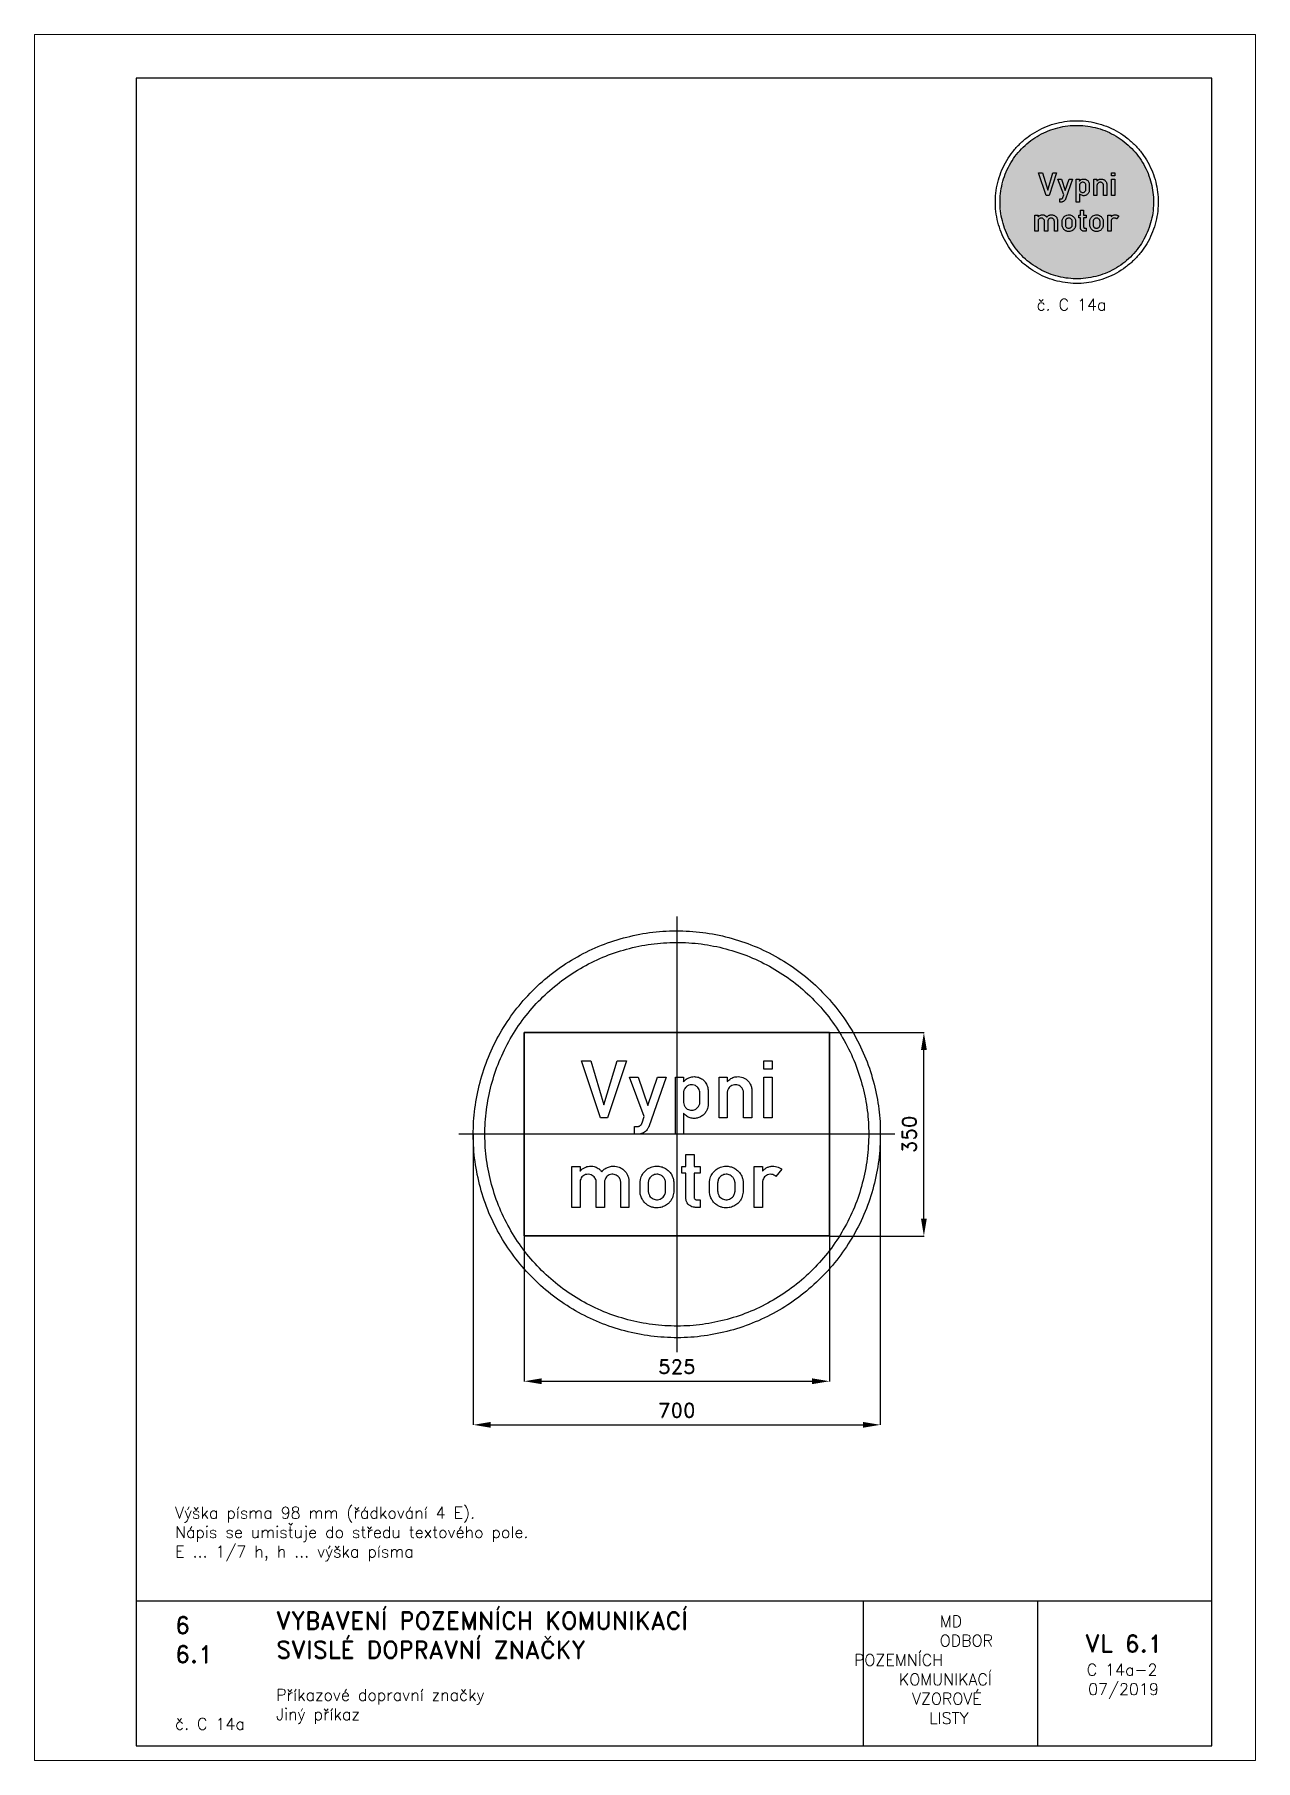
# Paper-space layout 'C 14a-2' of a CAD drawing. Header units: millimetres. Extents: x 0 to 210, y 0 to 297.
# The model-space entities are those that its viewports show. They can reach past a viewport. Long polylines and large blocks are cut down to what shows.
import ezdxf

# ---------------------------------------------------------------- set-up
doc = ezdxf.new("R2010")
doc.units = ezdxf.units.MM
doc.header["$LTSCALE"] = 5
doc.linetypes.add('ČERCHOVANÁX2', pattern=[2, 1, -0.5, 0, -0.5])
doc.linetypes.add('ČÁRKOVANÁX2', pattern=[1.5, 1, -0.5])
for name, color, linetype in [('Kóty', 2, 'Continuous'), ('Rozpiska', 7, 'Continuous'), ('Značka', 7, 'Continuous')]:
    doc.layers.add(name, color=color, linetype=linetype)
doc.layers.add('Rámeček', color=6, linetype='Continuous', plot=False)
doc.styles.get("Standard").update_dxf_attribs({"font": 'romand.shx', "height": 25})
doc.dimstyles.get("Standard").update_dxf_attribs({"dimtxt": 25, "dimasz": 30, "dimexe": 0.18, "dimexo": 0.0625, "dimgap": 12.5, "dimtad": 1, "dimdec": 0, "dimzin": 0, "dimdsep": 46, "dimtxsty": 'Standard', "dimcen": 0.09, "dimadec": 0, "dimazin": 0, "dimtfac": 1, "dimtdec": 0, "dimtofl": 0, "dimtmove": 0, "dimatfit": 3, "dimfxl": 1, "dimtolj": 1, "dimtzin": 0, "dimarcsym": 0})

psp = doc.layouts.new('C 14a-2')

# ---------------------------------------------------------------- texts
at = {"layer": 'Rozpiska', "color": 7, "attachment_point": 1}
for s, width, gutter_width, heights, insert, char_height in [('\\pi7.08671;{\\C6;č. C 14a}', 27.9829, 100, [2.67], (165.28, 251.51), 2), ('\\A1;Výška písma 98 mm (řádkování 4 E).\\PNápis se umisťuje do středu textového pole.{\\H2x; }\\PE ... 1/7 h, h ... výška písma{\\H1.69048x; }', 176.8871, 0, [16.71], (24.17, 43.62), 2), ('6', 149.0422, 100, [0], (24.17, 24.77), 3), ('{\\C6;VYBAVENÍ POZEMNÍCH KOMUNIKACÍ\\P}SVISLÉ DOPRAVNÍ ZNAČKY{\\H1.34524x; }', 149.0422, 100, [0], (41.56, 25.56), 3), ('\\pi14.7414;{\\C6;MD\\P\\pi2.36044;}ODBOR POZEMNÍCH{\\H1.57143x; }\\P\\pi7.69378;KOMUNIKACÍ{\\H1.5x; }\\P\\pi9.97949;{\\C6;VZOROVÉ\\H1.47619x; \\H0.67742x;\\P\\pi12.93187;LISTY\\H1.26984x; }', 33.1018, 100, [0], (140.95, 24.95), 2), ('\\pi1.03113;{\\H1.5x;\\C6;VL 6.1\\P\\pi1.31681;\\H0.66667x;C 14a-2\\H1.66666x; \\H0.6x;\\P\\pi1.5549;07/2019\\H1.80159x; }', 16.0623, 100, [0], (179.66, 21.61), 2), ('6.1', 149.0422, 100, [0], (24.17, 19.78), 3), ('{\\C6;Příkazové dopravní značky\\P}Jiný příkaz{\\H1.83333x; }', 149.0422, 100, [0], (41.56, 12.29), 2), ('{\\C6;č. C 14a}', 21.5722, 100, [2.67], (24.17, 7.3), 2)]:
    psp.add_mtext_dynamic_manual_height_columns(s, width=width, gutter_width=gutter_width, heights=heights, dxfattribs=dict(at, insert=insert, char_height=char_height))

msp = doc.modelspace()

# ---------------------------------------------------------------- blocks, each defined once
blk = doc.blocks.new('*D2')
at = {"layer": 'Defpoints', "color": 0, "transparency": 16777216}
for p in [(-350.1, 0), (350, -4.6), (350, -500)]:
    blk.add_point(p, dxfattribs=at)
at = {"layer": 'Kóty', "color": 0, "lineweight": -2, "transparency": 16777216}
for p, q in [((-350.1, -0.1), (-350.1, -500.2)), ((350, -4.6), (350, -500.2)), ((-320.1, -500), (320, -500))]:
    blk.add_line(p, q, dxfattribs=at)
at = {"layer": 'Kóty', "color": 0, "transparency": 16777216}
for points in [[(-320.1, -495), (-320.1, -505), (-350.1, -500)], [(320, -495), (320, -505), (350, -500)]]:
    blk.add_solid(points, dxfattribs=at)
at = {"layer": 'Kóty', "color": 0, "transparency": 16777216, "insert": (0, -475), "char_height": 25, "attachment_point": 5}
blk.add_mtext('\\A1;700', dxfattribs=at)
blk = doc.blocks.new('*D3')
at = {"layer": 'Defpoints', "color": 0, "transparency": 16777216}
for p in [(-262.5, -175), (262.5, -175), (262.5, -425)]:
    blk.add_point(p, dxfattribs=at)
at = {"layer": 'Kóty', "color": 0, "lineweight": -2, "transparency": 16777216}
for p, q in [((-262.5, -175.1), (-262.5, -425.2)), ((262.5, -175.1), (262.5, -425.2)), ((-232.5, -425), (232.5, -425))]:
    blk.add_line(p, q, dxfattribs=at)
at = {"layer": 'Kóty', "color": 0, "transparency": 16777216}
for points in [[(-232.5, -420), (-232.5, -430), (-262.5, -425)], [(232.5, -420), (232.5, -430), (262.5, -425)]]:
    blk.add_solid(points, dxfattribs=at)
at = {"layer": 'Kóty', "color": 0, "transparency": 16777216, "insert": (0, -400), "char_height": 25, "attachment_point": 5}
blk.add_mtext('\\A1;525', dxfattribs=at)
blk = doc.blocks.new('*D4')
at = {"layer": 'Defpoints', "color": 0, "transparency": 16777216}
for p in [(262.5, 174.995), (425, 174.995), (262.5, -175.0575)]:
    blk.add_point(p, dxfattribs=at)
at = {"layer": 'Kóty', "color": 0, "lineweight": -2, "transparency": 16777216}
for p, q in [((262.5625, 174.995), (425.18, 174.995)), ((425, -145.0575), (425, 144.995)), ((262.5625, -175.0575), (425.18, -175.0575))]:
    blk.add_line(p, q, dxfattribs=at)
at = {"layer": 'Kóty', "color": 0, "transparency": 16777216}
for points in [[(420, 144.995), (430, 144.995), (425, 174.995)], [(420, -145.0575), (430, -145.0575), (425, -175.0575)]]:
    blk.add_solid(points, dxfattribs=at)
at = {"layer": 'Kóty', "color": 0, "transparency": 16777216, "insert": (400, -0.03125), "char_height": 25, "attachment_point": 5, "rotation": 90}
blk.add_mtext('\\A1;350', dxfattribs=at)

# ---------------------------------------------------------------- dimensions: what is measured, and where the dimension line sits
at = {"layer": 'Kóty'}
dim = msp.add_linear_dim(base=(425, 175), p1=(262.5, -175.1), p2=(262.5, 175), angle=90, dimstyle='Standard', dxfattribs=at)
dim.commit()
dim.dimension.update_dxf_attribs({"geometry": '*D4', "text_midpoint": (400, 0)})
for base, p1, p2, picture, middle in [((350, -500), (-350.1, 0), (350, -4.6), '*D2', (0, -475)), ((262.5, -425), (-262.5, -175), (262.5, -175), '*D3', (0, -400))]:
    dim = msp.add_linear_dim(base=base, p1=p1, p2=p2, dimstyle='Standard', dxfattribs=at)
    dim.commit()
    dim.dimension.update_dxf_attribs({"geometry": picture, "text_midpoint": middle})

# ---------------------------------------------------------------- linework, layer by layer
at = {"layer": 'Značka', "color": 6, "linetype": 'ČERCHOVANÁX2', "lineweight": 25, "ltscale": 5}
for p, q in [((0, 375), (0, -375)), ((375, 0), (-375, 0))]:
    msp.add_line(p, q, dxfattribs=at)
at = {"layer": 'Značka', "color": 5}
for points in [[(350, 0), (350, -2.3), (350, -4.6, -0.032166), (346.5, -50.2, -0.035727), (336.9, -95, -0.036668), (321.8, -138.3, -0.034749), (300.8, -179, -0.034042), (275, -216.8, -0.034442), (244.2, -250.7, -0.034555), (209.5, -280.6, -0.034426), (171, -305.4, -0.034386), (129.7, -325.2, -0.034417), (86.2, -339.2, -0.034423), (41.2, -347.7, -0.034416), (-4.6, -350, -0.034417), (-50.2, -346.5, -0.034417), (-95, -336.9, -0.034422), (-138.2, -321.7, -0.034426), (-179, -300.8, -0.03442), (-216.8, -275, -0.034413), (-250.7, -244.2, -0.034403), (-280.6, -209.5, -0.034421), (-305.4, -171, -0.034408), (-325.2, -129.8, -0.034417), (-339.2, -86.2, -0.034422), (-347.7, -41.2, -0.034424), (-350, 4.6, -0.034419), (-346.5, 50.2, -0.034407), (-336.9, 95, -0.034408), (-321.7, 138.2, -0.034422), (-300.8, 179, -0.034412), (-275, 216.8, -0.034416), (-244.2, 250.7, -0.034411), (-209.5, 280.6, -0.03441), (-171, 305.4, -0.034413), (-129.8, 325.2, -0.034413), (-86.2, 339.2, -0.034418), (-41.2, 347.7, -0.034415), (4.6, 350, -0.034418), (50.2, 346.5, -0.034418), (95, 336.9, -0.034414), (138.2, 321.7, -0.034412), (179, 300.8, -0.034421), (216.8, 275, -0.034399), (250.7, 244.2, -0.034428), (280.6, 209.5, -0.034495), (305.4, 171, -0.034408), (325.2, 129.8, -0.034092), (339.2, 86.2, -0.032807), (347.5, 43.4, -0.034276), (350, 0)], [(330, 0), (330, -2.2), (330, -4.3, -0.032168), (326.7, -47.3, -0.035741), (317.6, -89.6, -0.03666), (303.4, -130.4, -0.034769), (283.6, -168.7, -0.034042), (259.3, -204.4, -0.034451), (230.3, -236.4, -0.034559), (197.5, -264.5, -0.034429), (161.2, -287.9, -0.034392), (122.3, -306.6, -0.034413), (81.2, -319.8, -0.034423), (38.8, -327.9, -0.034417), (-4.3, -330, -0.034415), (-47.4, -326.7, -0.034418), (-89.6, -317.6, -0.034421), (-130.3, -303.3, -0.034415), (-168.7, -283.6, -0.034423), (-204.4, -259.3, -0.034424), (-236.4, -230.3, -0.034421), (-264.5, -197.5, -0.034409), (-287.9, -161.2, -0.034412), (-306.6, -122.3, -0.034389), (-319.8, -81.2, -0.034393), (-327.9, -38.8, -0.034449), (-330, 4.3, -0.03444), (-326.7, 47.4, -0.03441), (-317.6, 89.6, -0.034427), (-303.3, 130.3, -0.034404), (-283.6, 168.7, -0.034412), (-259.3, 204.4, -0.034409), (-230.3, 236.4, -0.034409), (-197.5, 264.5, -0.034411), (-161.2, 287.9, -0.034421), (-122.3, 306.6, -0.034411), (-81.2, 319.8, -0.034423), (-38.8, 327.9, -0.034418), (4.3, 330, -0.034417), (47.4, 326.7, -0.034418), (89.6, 317.6, -0.034411), (130.3, 303.3, -0.03442), (168.7, 283.6, -0.034412), (204.4, 259.3, -0.034393), (236.4, 230.3, -0.034412), (264.5, 197.5, -0.03449), (287.9, 161.2, -0.034432), (306.6, 122.3, -0.034062), (319.8, 81.2, -0.032789), (327.7, 40.9, -0.034256), (330, 0)], [(-72.6, 13.2), (-67.8, 13.2), (-67.5, 13.2), (-67.3, 13.3, 0.046879), (-65.8, 13.5, 0.045998), (-64.4, 14.1, 0.056995), (-62.8, 15.1, 0.062841), (-61.5, 16.4, 0.045588), (-60.7, 17.6, 0.029978), (-60.1, 18.9, 0.004114), (-60, 19.2), (-59.8, 19.6), (-56, 30.8), (-81.4, 98.3), (-66.5, 98.3), (-49.8, 49.4), (-33.3, 98.3), (-18.5, 98.3), (-48.3, 12.9), (-48.5, 12.6), (-48.6, 12.3, -0.033803), (-49.6, 10.1, -0.03423), (-50.9, 8.1, -0.059325), (-53.8, 4.9, -0.061145), (-57.3, 2.6, -0.051575), (-60.9, 1.2, -0.039215), (-64.6, 0.4), (-65.1, 0.3), (-65.6, 0.2), (-72.6, 0.2), (-72.6, 13.2)], [(-2.5, 0.2), (-2.5, 98.2), (11.5, 98.2), (11.5, 90.5, -0.004094), (12.6, 91.7, -0.012254), (13.7, 92.7, -0.070978), (19.3, 96.6, -0.07595), (25.8, 98.7, -0.087181), (33.5, 98.9, -0.085942), (40.8, 96.5, -0.080678), (46.7, 92.3, -0.084125), (50.9, 86.5, -0.051001), (52.6, 82.4, -0.041488), (53.5, 78), (53.6, 77.4), (53.7, 76.9), (53.7, 50.5), (53.7, 49.9, -0.00685), (53.7, 49.3, -0.076214), (52.8, 44.1, -0.059238), (50.5, 39.3, -0.068114), (46.4, 34, -0.073729), (41, 30.1, -0.075631), (34.8, 27.8, -0.076001), (28.1, 27.4, -0.079725), (21.1, 28.9, -0.079484), (15, 32.6, -0.022964), (13.6, 33.8, -0.024612), (12.3, 35.1, -0.006336), (11.9, 35.6), (11.5, 36.1), (11.5, 0.2), (-2.5, 0.2)], [(72.9, 28.2), (72.9, 98.3), (86.8, 98.3), (86.8, 90.6, -0.00418), (88.2, 91.9, -0.012495), (89.5, 93.2, -0.040691), (92.8, 95.7, -0.050799), (96.5, 97.5, -0.044302), (99.8, 98.6, -0.036433), (103.3, 99.1, -0.051724), (108.6, 98.9, -0.059755), (113.7, 97.7, -0.060327), (118.3, 95.4, -0.057509), (122.2, 92.1, -0.051898), (125.2, 88.4, -0.051165), (127.3, 84.3, -0.036506), (128.3, 81.2, -0.040104), (128.8, 78.1, -0.006778), (128.9, 77.4), (128.9, 76.7), (128.9, 28.2), (114.9, 28.2), (114.9, 71.4), (114.9, 72, 0.011855), (114.9, 72.5, 0.073045), (114.4, 75.3, 0.052711), (113.1, 78, 0.052274), (111.3, 80.6, 0.060048), (109, 82.7, 0.079396), (105.4, 84.6, 0.076883), (101.3, 85.2, 0.082172), (96.9, 84.7, 0.086092), (92.9, 82.8, 0.070239), (90.2, 80.4, 0.063113), (88.3, 77.4, 0.045342), (87.4, 75.2, 0.0557), (86.9, 72.8, 0.008411), (86.9, 72.4), (86.9, 71.9), (86.9, 28.2), (72.9, 28.2)], [(11.5, 71.6), (11.5, 55.2), (11.5, 54.8, 0.005864), (11.5, 54.4, 0.083587), (12.5, 50, 0.086706), (15, 46.1, 0.08356), (18.1, 43.4, 0.082165), (21.9, 41.8, 0.113782), (28.3, 41.7, 0.120307), (34, 44.3, 0.064958), (36.4, 46.5, 0.054071), (38.1, 49.1, 0.044646), (39.1, 51.3, 0.063843), (39.5, 53.7, 0.011077), (39.6, 54.1), (39.6, 54.6), (39.6, 71.7), (39.6, 72.3, 0.010113), (39.5, 72.9, 0.090548), (38.4, 77, 0.083752), (35.9, 80.6, 0.093517), (31.9, 83.7, 0.093522), (27.2, 85, 0.084869), (22.7, 84.9, 0.083748), (18.6, 83.3, 0.083339), (15, 80.5, 0.08573), (12.6, 76.7, 0.040582), (11.9, 74.8, 0.040523), (11.6, 72.9, 0.009847), (11.5, 72.2, 0.00328), (11.5, 71.6)], [(-180.6, -125.8), (-180.6, -55.7), (-166.5, -55.7), (-166.5, -63.5, -0.003192), (-165.8, -62.7, -0.009567), (-165, -61.8, -0.0538), (-161.2, -58.7, -0.054629), (-156.7, -56.5, -0.049773), (-152.5, -55.2, -0.049909), (-148.1, -54.8, -0.044596), (-144.2, -55.1, -0.045347), (-140.5, -56.1, -0.041532), (-137, -57.7, -0.034771), (-133.8, -59.7, -0.023454), (-132, -61.1, -0.033511), (-130.4, -62.7, -0.015001), (-129.7, -63.6, -0.004979), (-129, -64.5, -0.003807), (-128.2, -63.5, -0.011411), (-127.3, -62.6, -0.072056), (-122.1, -58.4, -0.066461), (-115.9, -55.9, -0.035519), (-112.4, -55.1, -0.035837), (-109, -54.8, -0.050519), (-104, -55.2, -0.049652), (-99.1, -56.6, -0.068284), (-93, -59.9, -0.073295), (-88, -64.8, -0.056851), (-85.1, -69.4, -0.048832), (-83.2, -74.5, -0.019163), (-82.8, -76.4, -0.025008), (-82.5, -78.3, -0.009364), (-82.4, -79.2, -0.003114), (-82.4, -80), (-82.4, -125.8), (-96.4, -125.8), (-96.4, -82.9), (-96.4, -82.3, 0.007572), (-96.4, -81.8, 0.050214), (-96.9, -79.2, 0.050892), (-97.8, -76.7, 0.067722), (-99.8, -73.7, 0.066947), (-102.5, -71.4, 0.073523), (-106, -69.6, 0.074318), (-109.8, -68.8, 0.080744), (-114.1, -69.3, 0.08067), (-118, -71, 0.070504), (-120.9, -73.3, 0.07539), (-122.9, -76.3, 0.050747), (-123.8, -78.9, 0.032977), (-124.4, -81.5), (-124.4, -81.9), (-124.5, -82.3), (-124.5, -125.8), (-138.5, -125.8), (-138.5, -82.6), (-138.5, -82, 0.009724), (-138.5, -81.4, 0.073755), (-139.4, -77.9, 0.069017), (-141.1, -74.7, 0.074723), (-143.9, -71.9, 0.073776), (-147.3, -69.9, 0.089058), (-152.1, -68.9, 0.093654), (-157, -69.5, 0.073311), (-160.3, -71.1, 0.071137), (-163.1, -73.5, 0.077006), (-165.3, -77, 0.077985), (-166.4, -81, 0.008047), (-166.5, -81.5), (-166.5, -82.1), (-166.5, -125.8), (-180.6, -125.8)], [(-63.2, -82.9), (-63.1, -82.7), (-63.1, -82.4, -0.009089), (-62.9, -80.1, -0.020093), (-62.5, -77.7, -0.048103), (-61.2, -73.2, -0.043503), (-59.1, -69, -0.05767), (-55.2, -63.8, -0.06015), (-50.2, -59.7, -0.082226), (-42.1, -56, -0.081682), (-33.1, -55, -0.073888), (-25.2, -56.3, -0.073157), (-18, -59.9, -0.065874), (-12.5, -64.6, -0.066342), (-8.5, -70.5, -0.054203), (-6.3, -76, -0.053674), (-5.3, -81.8), (-5.3, -82.4), (-5.3, -83), (-5.3, -98.5), (-5.3, -99.1), (-5.4, -99.6, -0.029467), (-6.2, -104.4, -0.044489), (-7.6, -109.1, -0.061001), (-10.5, -114.4, -0.055879), (-14.5, -118.9, -0.073946), (-21.5, -123.7, -0.075291), (-29.4, -126.2, -0.05346), (-35.1, -126.7, -0.055214), (-40.8, -126, -0.049321), (-45.7, -124.4, -0.04569), (-50.2, -121.8, -0.054782), (-55.1, -117.8, -0.056329), (-58.9, -112.7, -0.064931), (-62, -106.2, -0.072649), (-63.1, -99.3), (-63.1, -98.8), (-63.2, -98.3), (-63.2, -82.9)], [(40.2, -125.8), (31.3, -125.8), (30.7, -125.7, -0.007839), (30, -125.7, -0.063539), (25.9, -124.8, -0.071655), (22.3, -122.8, -0.079315), (19, -119.7, -0.071786), (16.7, -115.8, -0.036584), (16.1, -113.8, -0.046837), (15.7, -111.9, -0.009247), (15.7, -111.4), (15.7, -110.9), (15.7, -67.1), (8.6, -67.1), (8.6, -55.7), (15.7, -55.7), (15.7, -34.8), (29.6, -34.8), (29.6, -55.7), (40.3, -55.7), (40.3, -67.1), (29.6, -67.1), (29.6, -108), (29.7, -108.3), (29.7, -108.6, 0.048122), (30, -109.7, 0.071772), (30.5, -110.8, 0.102013), (31.7, -112, 0.119771), (33.2, -112.6, 0.019541), (33.5, -112.6), (33.7, -112.6), (40.2, -112.6), (40.2, -125.8)], [(56.2, -82.9), (56.2, -82.7), (56.3, -82.4, -0.009089), (56.5, -80.1, -0.020093), (56.9, -77.7, -0.048103), (58.2, -73.2, -0.043503), (60.3, -69, -0.05767), (64.2, -63.8, -0.06015), (69.2, -59.7, -0.082226), (77.3, -56, -0.081682), (86.3, -55, -0.073888), (94.2, -56.3, -0.073157), (101.4, -59.9, -0.065874), (106.8, -64.6, -0.066342), (110.9, -70.5, -0.054203), (113.1, -76, -0.053674), (114, -81.8), (114.1, -82.4), (114.1, -83), (114.1, -98.5), (114.1, -99.1), (114, -99.6, -0.029467), (113.2, -104.4, -0.044489), (111.7, -109.1, -0.061001), (108.9, -114.4, -0.055879), (104.8, -118.9, -0.073946), (97.9, -123.7, -0.075291), (89.9, -126.2, -0.05346), (84.2, -126.7, -0.055214), (78.6, -126, -0.049321), (73.7, -124.4, -0.04569), (69.2, -121.8, -0.054782), (64.3, -117.8, -0.056329), (60.4, -112.7, -0.064931), (57.4, -106.2, -0.072649), (56.2, -99.3), (56.2, -98.8), (56.2, -98.3), (56.2, -82.9)], [(133.3, -125.8), (133.3, -55.7), (147.4, -55.7), (147.4, -63.5, -0.005354), (148.6, -62.2, -0.01609), (149.8, -61, -0.059421), (153.8, -58, -0.056252), (158.5, -56, -0.061468), (163.9, -54.9, -0.062527), (169.5, -55.2, -0.056643), (174.4, -56.6, -0.054491), (179, -58.9, -0.008088), (179.8, -59.5), (180.6, -60.1), (170.6, -72.4, 0.005145), (169.7, -71.7, 0.015386), (168.7, -71.1, 0.073531), (164.9, -69.4, 0.081605), (160.7, -68.9, 0.089312), (156.2, -69.8, 0.08766), (152.4, -72.1, 0.074687), (149.8, -75, 0.069775), (148.1, -78.5, 0.028077), (147.7, -79.8, 0.034203), (147.5, -81.2, 0.01011), (147.4, -81.7), (147.4, -82.2), (147.4, -125.8), (133.3, -125.8)], [(-49.1, -83.3), (-49.1, -98), (-49.1, -98.4), (-49.1, -98.8, 0.04895), (-48.7, -101.4, 0.048736), (-47.8, -103.9, 0.07394), (-45.7, -107.4, 0.075989), (-42.5, -110.2, 0.072364), (-39, -111.9, 0.069474), (-35.2, -112.6, 0.074515), (-30.9, -112.2, 0.073735), (-26.9, -110.6, 0.072975), (-23.5, -108, 0.076363), (-21, -104.6, 0.051036), (-19.9, -102.1, 0.04894), (-19.4, -99.4, 0.00531), (-19.3, -99), (-19.3, -98.6), (-19.3, -83), (-19.3, -82.6), (-19.4, -82.2, 0.04566), (-20, -79.4, 0.050975), (-21.1, -76.7, 0.081493), (-23.8, -73, 0.083328), (-27.6, -70.4, 0.067581), (-31, -69.2, 0.064269), (-34.6, -68.9, 0.068125), (-38.5, -69.5, 0.068991), (-42.1, -71.1, 0.070495), (-45.2, -73.6, 0.073287), (-47.4, -76.9, 0.052039), (-48.5, -79.6, 0.044965), (-49.1, -82.5, 0.004794), (-49.1, -82.9), (-49.1, -83.3)], [(70.2, -83.3), (70.2, -98), (70.3, -98.4), (70.3, -98.8, 0.04895), (70.6, -101.4, 0.048736), (71.5, -103.9, 0.07394), (73.7, -107.4, 0.075989), (76.8, -110.2, 0.072364), (80.4, -111.9, 0.069474), (84.2, -112.6, 0.074515), (88.5, -112.2, 0.073735), (92.5, -110.6, 0.072975), (95.9, -108, 0.076363), (98.3, -104.6, 0.051036), (99.4, -102.1, 0.04894), (100, -99.4, 0.00531), (100, -99), (100.1, -98.6), (100.1, -83), (100, -82.6), (100, -82.2, 0.04566), (99.4, -79.4, 0.050975), (98.3, -76.7, 0.081493), (95.5, -73, 0.083328), (91.8, -70.4, 0.067581), (88.4, -69.2, 0.064269), (84.7, -68.9, 0.068125), (80.9, -69.5, 0.068991), (77.3, -71.1, 0.070495), (74.2, -73.6, 0.073287), (71.9, -76.9, 0.052039), (70.9, -79.6, 0.044965), (70.3, -82.5, 0.004794), (70.3, -82.9), (70.2, -83.3)]]:
    msp.add_lwpolyline(points, format="xyb", dxfattribs=at)
at = {"layer": 'Značka', "color": 6, "linetype": 'ČÁRKOVANÁX2', "ltscale": 2.5}
for points in [[(-262.5, -175), (262.5, -175), (262.5, 175), (-262.5, 175), (-262.5, -175)], [(-262.5, -175), (-262.5, 175), (262.5, 175), (262.5, -175), (-262.5, -175)]]:
    msp.add_lwpolyline(points, dxfattribs=at)
at = {"layer": 'Značka', "color": 5}
for points in [[(-131.4, 28.2), (-163.9, 126.2), (-148, 126.2), (-125.3, 50.9), (-102.5, 126.2), (-86.7, 126.2), (-119.1, 28.2), (-131.4, 28.2)], [(149.8, 112.2), (149.8, 126.2), (163.9, 126.2), (163.9, 112.2), (149.8, 112.2)], [(149.8, 28.2), (149.8, 98.1), (163.9, 98.1), (163.9, 28.2), (149.8, 28.2)]]:
    msp.add_lwpolyline(points, dxfattribs=at)

msp.set_redraw_order([(e.dxf.handle, doc.entitydb.next_handle()) for e in msp.query("TEXT MTEXT ATTDEF DIMENSION ARC_DIMENSION")])  # texts and dimensions are drawn at this point

# ---------------------------------------------------------------- hatches: boundary and pattern name
at = {"layer": 'Značka'}
h = psp.add_hatch(color=170, dxfattribs=at)
h.dxf.hatch_style = 1
edge = h.paths.add_edge_path()
edge.add_arc((179.31, 268.17), 13.16, 359.6212, 359.9975, ccw=False)
edge.add_arc((178.76, 268.17), 13.7, 359.26, 359.6212, ccw=False)
edge.add_arc((179.04, 268.16), 13.43, 351.9484, 359.318, ccw=False)
edge.add_arc((180.34, 267.97), 12.11, 343.78, 351.9637, ccw=False)
edge.add_arc((180.58, 267.63), 11.79, 336.6375, 345.0369, ccw=False)
edge.add_arc((179.98, 267.89), 12.44, 328.6829, 336.6446, ccw=False)
edge.add_arc((179.66, 267.85), 12.7, 321.7696, 329.5678, ccw=False)
edge.add_arc((179.78, 267.76), 12.54, 313.8833, 321.7763, ccw=False)
edge.add_arc((179.69, 267.61), 12.51, 306.7386, 314.6561, ccw=False)
edge.add_arc((179.66, 267.65), 12.56, 298.8599, 306.7468, ccw=False)
edge.add_arc((179.5, 267.58), 12.57, 291.7478, 299.6261, ccw=False)
edge.add_arc((179.51, 267.57), 12.56, 283.8703, 291.7552, ccw=False)
edge.add_arc((179.34, 267.53), 12.56, 276.7458, 284.6319, ccw=False)
edge.add_arc((179.34, 267.53), 12.56, 268.8689, 276.7535, ccw=False)
edge.add_arc((179.18, 267.53), 12.56, 261.7462, 269.6306, ccw=False)
edge.add_arc((179.17, 267.53), 12.56, 253.8692, 261.7539, ccw=False)
edge.add_arc((179.01, 267.58), 12.56, 246.7462, 254.6308, ccw=False)
edge.add_arc((179.01, 267.58), 12.56, 238.8693, 246.7538, ccw=False)
edge.add_arc((178.87, 267.66), 12.56, 231.7462, 239.6308, ccw=False)
edge.add_arc((178.87, 267.66), 12.56, 223.8692, 231.7538, ccw=False)
edge.add_arc((178.75, 267.78), 12.56, 216.7462, 224.6308, ccw=False)
edge.add_arc((178.75, 267.78), 12.56, 208.8692, 216.7538, ccw=False)
edge.add_arc((178.67, 267.93), 12.56, 201.7462, 209.6308, ccw=False)
edge.add_arc((178.67, 267.93), 12.56, 193.8692, 201.7538, ccw=False)
edge.add_arc((178.63, 268.09), 12.56, 186.7462, 194.6308, ccw=False)
edge.add_arc((178.63, 268.09), 12.56, 178.8692, 186.7538, ccw=False)
edge.add_arc((178.63, 268.26), 12.56, 171.7462, 179.6308, ccw=False)
edge.add_arc((178.63, 268.26), 12.56, 163.8692, 171.7538, ccw=False)
edge.add_arc((178.67, 268.42), 12.56, 156.7462, 164.6308, ccw=False)
edge.add_arc((178.67, 268.43), 12.56, 148.8692, 156.7538, ccw=False)
edge.add_arc((178.76, 268.57), 12.56, 141.7462, 149.6308, ccw=False)
edge.add_arc((178.76, 268.57), 12.56, 133.8692, 141.7538, ccw=False)
edge.add_arc((178.88, 268.69), 12.56, 126.7462, 134.6308, ccw=False)
edge.add_arc((178.88, 268.69), 12.56, 118.8693, 126.7538, ccw=False)
edge.add_arc((179.03, 268.77), 12.56, 111.7462, 119.6308, ccw=False)
edge.add_arc((179.03, 268.77), 12.56, 103.8692, 111.7539, ccw=False)
edge.add_arc((179.19, 268.81), 12.56, 96.7461, 104.6307, ccw=False)
edge.add_arc((179.19, 268.81), 12.56, 88.8693, 96.7538, ccw=False)
edge.add_arc((179.36, 268.81), 12.56, 81.7462, 89.6309, ccw=False)
edge.add_arc((179.36, 268.81), 12.56, 73.8691, 81.7539, ccw=False)
edge.add_arc((179.52, 268.76), 12.56, 66.7461, 74.6306, ccw=False)
edge.add_arc((179.52, 268.76), 12.56, 58.8693, 66.7539, ccw=False)
edge.add_arc((179.67, 268.68), 12.56, 51.7458, 59.6307, ccw=False)
edge.add_arc((179.66, 268.67), 12.56, 43.871, 51.7532, ccw=False)
edge.add_arc((179.78, 268.55), 12.56, 36.7493, 44.6333, ccw=False)
edge.add_arc((179.81, 268.57), 12.53, 28.8572, 36.758, ccw=False)
edge.add_arc((179.87, 268.42), 12.55, 21.7294, 29.6144, ccw=False)
edge.add_arc((179.74, 268.36), 12.69, 13.9279, 21.7345, ccw=False)
edge.add_arc((179.93, 268.23), 12.54, 7.1978, 14.7104, ccw=False)
edge.add_arc((180.5, 268.3), 11.97, -0.6385, 7.2114, ccw=False)
h = psp.add_hatch(color=255, dxfattribs=at)
h.dxf.hatch_style = 1
edge = h.paths.add_edge_path()
edge.add_line((184.6, 263.14), (184.6, 265.94))
edge.add_line((184.6, 265.94), (185.16, 265.94))
edge.add_line((185.16, 265.94), (185.16, 265.63))
edge.add_arc((187.57, 263.49), 3.22, 137.1756, 138.4025, ccw=False)
edge.add_arc((185.99, 264.95), 1.07, 133.4885, 137.1758, ccw=False)
edge.add_arc((185.84, 265.11), 0.848, 119.5629, 133.1653, ccw=False)
edge.add_arc((185.87, 265.06), 0.903, 106.7498, 119.6283, ccw=False)
edge.add_arc((185.89, 265.07), 0.909, 94.2825, 108.3523, ccw=False)
edge.add_arc((185.89, 265.08), 0.892, 80.0025, 94.3139, ccw=False)
edge.add_arc((185.91, 265.06), 0.91, 68.4557, 81.4235, ccw=False)
edge.add_arc((185.9, 265.03), 0.942, 56.044, 68.5201, ccw=False)
edge.add_arc((185.75, 264.77), 1.24, 55.2731, 57.1268, ccw=False)
edge.add_line((186.46, 265.79), (186.49, 265.77))
edge.add_line((186.49, 265.77), (186.09, 265.27))
edge.add_arc((184.73, 263.47), 2.26, 52.8696, 54.0486)
edge.add_arc((185.61, 264.69), 0.758, 54.0512, 57.5771)
edge.add_arc((185.71, 264.84), 0.577, 57.767, 74.5888)
edge.add_arc((185.72, 264.89), 0.523, 74.4361, 93.0973)
edge.add_arc((185.7, 264.91), 0.509, 90.871, 111.2856)
edge.add_arc((185.7, 264.9), 0.518, 111.1112, 131.1502)
edge.add_arc((185.7, 264.88), 0.526, 129.2082, 146.2935)
edge.add_arc((185.72, 264.86), 0.56, 146.2062, 162.1716)
edge.add_arc((185.66, 264.86), 0.5, 160.5624, 166.9954)
edge.add_arc((185.57, 264.88), 0.408, 166.9942, 174.8299)
edge.add_arc((185.66, 264.87), 0.501, 174.6013, 176.9183)
edge.add_line((185.16, 264.9), (185.16, 264.88))
edge.add_line((185.16, 264.88), (185.16, 263.14))
edge.add_line((185.16, 263.14), (184.6, 263.14))
edge = h.paths.add_edge_path()
edge.add_line((181.52, 264.85), (181.52, 264.86))
edge.add_line((181.52, 264.86), (181.52, 264.87))
edge.add_arc((184.11, 264.66), 2.6, 173.3044, 175.3874, ccw=False)
edge.add_arc((182.69, 264.83), 1.18, 168.7015, 173.306, ccw=False)
edge.add_arc((182.5, 264.88), 0.98, 158.2498, 169.2658, ccw=False)
edge.add_arc((182.61, 264.84), 1.09, 148.3127, 158.2766, ccw=False)
edge.add_arc((182.65, 264.84), 1.12, 136.4563, 149.6587, ccw=False)
edge.add_arc((182.62, 264.87), 1.08, 122.71, 136.4788, ccw=False)
edge.add_arc((182.65, 264.87), 1.1, 105.3397, 124.1422, ccw=False)
edge.add_arc((182.66, 264.86), 1.11, 86.8205, 105.4993, ccw=False)
edge.add_arc((182.7, 264.88), 1.09, 71.9441, 88.8472, ccw=False)
edge.add_arc((182.69, 264.87), 1.1, 55.2731, 72.0098, ccw=False)
edge.add_arc((182.72, 264.85), 1.1, 41.7527, 56.8282, ccw=False)
edge.add_arc((182.73, 264.86), 1.09, 26.6249, 41.8071, ccw=False)
edge.add_arc((182.74, 264.84), 1.09, 15.5614, 27.9716, ccw=False)
edge.add_arc((182.73, 264.83), 1.1, 3.3248, 15.6143, ccw=False)
edge.add_line((183.83, 264.9), (183.83, 264.87))
edge.add_line((183.83, 264.87), (183.83, 264.85))
edge.add_line((183.83, 264.85), (183.83, 264.23))
edge.add_line((183.83, 264.23), (183.83, 264.21))
edge.add_line((183.83, 264.21), (183.83, 264.18))
edge.add_arc((182.18, 264.36), 1.66, 347.3041, 354.0556, ccw=False)
edge.add_arc((182.73, 264.23), 1.1, 337.1376, 347.3271, ccw=False)
edge.add_arc((182.82, 264.17), 0.988, 324.5333, 338.4965, ccw=False)
edge.add_arc((182.74, 264.23), 1.09, 311.7832, 324.5765, ccw=False)
edge.add_arc((182.68, 264.25), 1.14, 296.3137, 313.2299, ccw=False)
edge.add_arc((182.69, 264.23), 1.12, 279.1928, 296.4158, ccw=False)
edge.add_arc((182.66, 264.17), 1.07, 268.8867, 281.1271, ccw=False)
edge.add_arc((182.66, 264.13), 1.03, 256.2703, 268.9115, ccw=False)
edge.add_arc((182.64, 264.16), 1.05, 245.9316, 257.2261, ccw=False)
edge.add_arc((182.68, 264.23), 1.14, 235.4922, 245.9564, ccw=False)
edge.add_arc((182.67, 264.26), 1.16, 223.9514, 236.4939, ccw=False)
edge.add_arc((182.65, 264.24), 1.13, 211.0587, 223.9548, ccw=False)
edge.add_arc((182.62, 264.25), 1.11, 197.5808, 212.441, ccw=False)
edge.add_arc((182.5, 264.22), 0.98, 181.1049, 197.7257, ccw=False)
edge.add_line((181.52, 264.2), (181.52, 264.22))
edge.add_line((181.52, 264.22), (181.52, 264.24))
edge.add_line((181.52, 264.24), (181.52, 264.85))
edge = h.paths.add_edge_path(flags=16)
edge.add_line((182.08, 264.84), (182.08, 264.25))
edge.add_line((182.08, 264.25), (182.08, 264.23))
edge.add_line((182.08, 264.23), (182.08, 264.22))
edge.add_arc((182.62, 264.24), 0.547, 182.645, 193.8545)
edge.add_arc((182.63, 264.25), 0.553, 193.8325, 204.9932)
edge.add_arc((182.64, 264.24), 0.562, 203.4154, 220.3304)
edge.add_arc((182.63, 264.23), 0.547, 220.2176, 237.5995)
edge.add_arc((182.65, 264.21), 0.544, 235.6094, 252.1652)
edge.add_arc((182.66, 264.23), 0.566, 252.1006, 267.9974)
edge.add_arc((182.67, 264.25), 0.58, 266.4781, 283.5241)
edge.add_arc((182.67, 264.25), 0.587, 283.4527, 300.3211)
edge.add_arc((182.69, 264.26), 0.583, 298.6279, 315.3229)
edge.add_arc((182.71, 264.24), 0.555, 315.2218, 332.6889)
edge.add_arc((182.72, 264.25), 0.545, 331.105, 342.7915)
edge.add_arc((182.7, 264.25), 0.565, 342.7565, 353.9638)
edge.add_arc((182.52, 264.28), 0.754, 353.1298, 354.3466)
edge.add_line((183.27, 264.21), (183.27, 264.23))
edge.add_line((183.27, 264.23), (183.27, 264.85))
edge.add_line((183.27, 264.85), (183.27, 264.87))
edge.add_line((183.27, 264.87), (183.27, 264.88))
edge.add_arc((182.64, 264.81), 0.634, 6.6398, 17.0972)
edge.add_arc((182.7, 264.83), 0.571, 17.0823, 28.7547)
edge.add_arc((182.69, 264.84), 0.566, 27.1738, 45.8095)
edge.add_arc((182.7, 264.85), 0.554, 45.6224, 64.6758)
edge.add_arc((182.69, 264.88), 0.54, 62.4637, 77.9286)
edge.add_arc((182.68, 264.85), 0.567, 77.8955, 92.6047)
edge.add_arc((182.67, 264.83), 0.581, 91.2537, 106.8428)
edge.add_arc((182.67, 264.84), 0.574, 106.7868, 122.5734)
edge.add_arc((182.65, 264.84), 0.569, 121.0351, 137.1647)
edge.add_arc((182.63, 264.85), 0.545, 137.0646, 153.8308)
edge.add_arc((182.64, 264.83), 0.559, 152.3879, 164.3037)
edge.add_arc((182.72, 264.81), 0.645, 164.2697, 174.5679)
edge.add_arc((182.98, 264.77), 0.91, 173.7076, 174.8062)
edge.add_line((182.08, 264.85), (182.08, 264.84))
edge = h.paths.add_edge_path()
edge.add_line((180.87, 263.14), (180.52, 263.14))
edge.add_line((180.52, 263.14), (180.49, 263.14))
edge.add_arc((180.55, 264.01), 0.875, 264.6599, 266.4565, ccw=False)
edge.add_arc((180.53, 263.79), 0.652, 250.0636, 264.6061, ccw=False)
edge.add_arc((180.5, 263.73), 0.58, 233.782, 250.176, ccw=False)
edge.add_arc((180.48, 263.73), 0.575, 217.7339, 235.8736, ccw=False)
edge.add_arc((180.53, 263.77), 0.636, 201.4271, 217.8511, ccw=False)
edge.add_arc((180.45, 263.76), 0.557, 195.0526, 203.4334, ccw=False)
edge.add_arc((180.33, 263.73), 0.431, 184.3316, 195.0581, ccw=False)
edge.add_arc((180.41, 263.74), 0.519, 182.6913, 184.8104, ccw=False)
edge.add_line((179.9, 263.71), (179.89, 263.73))
edge.add_line((179.89, 263.73), (179.89, 265.48))
edge.add_line((179.89, 265.48), (179.61, 265.48))
edge.add_line((179.61, 265.48), (179.61, 265.94))
edge.add_line((179.61, 265.94), (179.89, 265.94))
edge.add_line((179.89, 265.94), (179.89, 266.78))
edge.add_line((179.89, 266.78), (180.45, 266.78))
edge.add_line((180.45, 266.78), (180.45, 265.94))
edge.add_line((180.45, 265.94), (180.88, 265.94))
edge.add_line((180.88, 265.94), (180.88, 265.48))
edge.add_line((180.88, 265.48), (180.45, 265.48))
edge.add_line((180.45, 265.48), (180.45, 263.85))
edge.add_line((180.45, 263.85), (180.45, 263.84))
edge.add_line((180.45, 263.84), (180.46, 263.83))
edge.add_arc((180.71, 263.86), 0.252, 187.4052, 198.4254)
edge.add_arc((180.63, 263.83), 0.171, 198.4577, 214.8786)
edge.add_arc((180.62, 263.82), 0.162, 212.9073, 236.2063)
edge.add_arc((180.61, 263.8), 0.136, 235.4897, 262.809)
edge.add_arc((180.62, 263.81), 0.15, 260.2567, 264.7347)
edge.add_line((180.61, 263.67), (180.62, 263.66))
edge.add_line((180.62, 263.66), (180.87, 263.66))
edge.add_line((180.87, 263.66), (180.87, 263.14))
edge = h.paths.add_edge_path()
edge.add_line((176.74, 264.85), (176.74, 264.86))
edge.add_line((176.74, 264.86), (176.74, 264.87))
edge.add_arc((179.33, 264.66), 2.6, 173.3044, 175.3874, ccw=False)
edge.add_arc((177.92, 264.83), 1.18, 168.7015, 173.306, ccw=False)
edge.add_arc((177.73, 264.88), 0.98, 158.2498, 169.2658, ccw=False)
edge.add_arc((177.83, 264.84), 1.09, 148.3127, 158.2766, ccw=False)
edge.add_arc((177.87, 264.84), 1.12, 136.4563, 149.6587, ccw=False)
edge.add_arc((177.84, 264.87), 1.08, 122.71, 136.4788, ccw=False)
edge.add_arc((177.88, 264.87), 1.1, 105.3397, 124.1422, ccw=False)
edge.add_arc((177.88, 264.86), 1.11, 86.8205, 105.4993, ccw=False)
edge.add_arc((177.92, 264.88), 1.09, 71.9441, 88.8472, ccw=False)
edge.add_arc((177.92, 264.87), 1.1, 55.2731, 72.0098, ccw=False)
edge.add_arc((177.95, 264.85), 1.1, 41.7527, 56.8282, ccw=False)
edge.add_arc((177.95, 264.86), 1.09, 26.6249, 41.8071, ccw=False)
edge.add_arc((177.96, 264.84), 1.09, 15.5614, 27.9716, ccw=False)
edge.add_arc((177.96, 264.83), 1.1, 3.3248, 15.6143, ccw=False)
edge.add_line((179.05, 264.9), (179.06, 264.87))
edge.add_line((179.06, 264.87), (179.06, 264.85))
edge.add_line((179.06, 264.85), (179.06, 264.23))
edge.add_line((179.06, 264.23), (179.05, 264.21))
edge.add_line((179.05, 264.21), (179.05, 264.18))
edge.add_arc((177.4, 264.36), 1.66, 347.3041, 354.0556, ccw=False)
edge.add_arc((177.95, 264.23), 1.1, 337.1376, 347.3271, ccw=False)
edge.add_arc((178.04, 264.17), 0.988, 324.5333, 338.4965, ccw=False)
edge.add_arc((177.96, 264.23), 1.09, 311.7832, 324.5765, ccw=False)
edge.add_arc((177.9, 264.25), 1.14, 296.3137, 313.2299, ccw=False)
edge.add_arc((177.91, 264.23), 1.12, 279.1928, 296.4158, ccw=False)
edge.add_arc((177.88, 264.17), 1.07, 268.8867, 281.1271, ccw=False)
edge.add_arc((177.88, 264.13), 1.03, 256.2703, 268.9115, ccw=False)
edge.add_arc((177.87, 264.16), 1.05, 245.9316, 257.2261, ccw=False)
edge.add_arc((177.9, 264.23), 1.14, 235.4922, 245.9564, ccw=False)
edge.add_arc((177.9, 264.26), 1.16, 223.9514, 236.4939, ccw=False)
edge.add_arc((177.88, 264.24), 1.13, 211.0587, 223.9548, ccw=False)
edge.add_arc((177.84, 264.25), 1.11, 197.5808, 212.441, ccw=False)
edge.add_arc((177.72, 264.22), 0.98, 181.1049, 197.7257, ccw=False)
edge.add_line((176.74, 264.2), (176.74, 264.22))
edge.add_line((176.74, 264.22), (176.74, 264.24))
edge.add_line((176.74, 264.24), (176.74, 264.85))
edge = h.paths.add_edge_path(flags=16)
edge.add_line((177.3, 264.84), (177.3, 264.25))
edge.add_line((177.3, 264.25), (177.3, 264.23))
edge.add_line((177.3, 264.23), (177.3, 264.22))
edge.add_arc((177.85, 264.24), 0.547, 182.645, 193.8545)
edge.add_arc((177.85, 264.25), 0.553, 193.8325, 204.9932)
edge.add_arc((177.87, 264.24), 0.562, 203.4154, 220.3304)
edge.add_arc((177.86, 264.23), 0.547, 220.2176, 237.5995)
edge.add_arc((177.87, 264.21), 0.544, 235.6094, 252.1652)
edge.add_arc((177.88, 264.23), 0.566, 252.1006, 267.9974)
edge.add_arc((177.9, 264.25), 0.58, 266.4781, 283.5241)
edge.add_arc((177.9, 264.25), 0.587, 283.4527, 300.3211)
edge.add_arc((177.91, 264.26), 0.583, 298.6279, 315.3229)
edge.add_arc((177.93, 264.24), 0.555, 315.2218, 332.6889)
edge.add_arc((177.95, 264.25), 0.545, 331.105, 342.7915)
edge.add_arc((177.93, 264.25), 0.565, 342.7565, 353.9638)
edge.add_arc((177.74, 264.28), 0.754, 353.1298, 354.3466)
edge.add_line((178.49, 264.21), (178.49, 264.23))
edge.add_line((178.49, 264.23), (178.49, 264.85))
edge.add_line((178.49, 264.85), (178.49, 264.87))
edge.add_line((178.49, 264.87), (178.49, 264.88))
edge.add_arc((177.86, 264.81), 0.634, 6.6398, 17.0972)
edge.add_arc((177.92, 264.83), 0.571, 17.0823, 28.7547)
edge.add_arc((177.92, 264.84), 0.566, 27.1738, 45.8095)
edge.add_arc((177.93, 264.85), 0.554, 45.6224, 64.6758)
edge.add_arc((177.91, 264.88), 0.54, 62.4637, 77.9286)
edge.add_arc((177.91, 264.85), 0.567, 77.8955, 92.6047)
edge.add_arc((177.89, 264.83), 0.581, 91.2537, 106.8428)
edge.add_arc((177.89, 264.84), 0.574, 106.7868, 122.5734)
edge.add_arc((177.88, 264.84), 0.569, 121.0351, 137.1647)
edge.add_arc((177.86, 264.85), 0.545, 137.0646, 153.8308)
edge.add_arc((177.86, 264.83), 0.559, 152.3879, 164.3037)
edge.add_arc((177.95, 264.81), 0.645, 164.2697, 174.5679)
edge.add_arc((178.21, 264.77), 0.91, 173.7076, 174.8062)
edge.add_line((177.3, 264.85), (177.3, 264.84))
edge = h.paths.add_edge_path()
edge.add_line((172.04, 263.14), (172.04, 265.94))
edge.add_line((172.04, 265.94), (172.61, 265.94))
edge.add_line((172.61, 265.94), (172.61, 265.63))
edge.add_arc((175.29, 263.25), 3.59, 137.714, 138.4456, ccw=False)
edge.add_arc((173.52, 264.86), 1.2, 135.521, 137.7135, ccw=False)
edge.add_arc((173.32, 265.05), 0.92, 123.0435, 135.3616, ccw=False)
edge.add_arc((173.32, 265.06), 0.91, 110.5953, 123.1028, ccw=False)
edge.add_arc((173.33, 265.09), 0.888, 100.8746, 112.2723, ccw=False)
edge.add_arc((173.33, 265.09), 0.884, 89.4582, 100.8872, ccw=False)
edge.add_arc((173.35, 265.1), 0.88, 80.3779, 90.5916, ccw=False)
edge.add_arc((173.35, 265.11), 0.864, 70.0179, 80.4034, ccw=False)
edge.add_arc((173.35, 265.06), 0.916, 61.3252, 70.8382, ccw=False)
edge.add_arc((173.26, 264.9), 1.1, 53.367, 61.3328, ccw=False)
edge.add_arc((173.36, 265), 0.956, 48.9953, 54.3694, ccw=False)
edge.add_arc((173.55, 265.22), 0.666, 41.3251, 49.0024, ccw=False)
edge.add_arc((173.47, 265.15), 0.772, 38.1649, 41.6026, ccw=False)
edge.add_arc((172.25, 264.19), 2.33, 37.0256, 38.1666, ccw=False)
edge.add_arc((176.7, 263.42), 3.38, 139.293, 140.1656, ccw=False)
edge.add_arc((175, 264.89), 1.13, 136.6772, 139.2923, ccw=False)
edge.add_arc((174.85, 265.02), 0.929, 119.8048, 136.2904, ccw=False)
edge.add_arc((174.89, 264.95), 1.01, 104.7606, 119.97, ccw=False)
edge.add_arc((174.92, 264.99), 0.99, 98.7571, 106.894, ccw=False)
edge.add_arc((174.92, 265), 0.975, 90.5364, 98.7461, ccw=False)
edge.add_arc((174.93, 264.98), 0.996, 79.5769, 91.1451, ccw=False)
edge.add_arc((174.92, 264.96), 1.02, 68.2292, 79.5993, ccw=False)
edge.add_arc((174.94, 264.95), 1.02, 53.8564, 69.4817, ccw=False)
edge.add_arc((174.99, 265), 0.95, 37.1953, 53.9633, ccw=False)
edge.add_arc((175, 264.97), 0.963, 25.8225, 38.8377, ccw=False)
edge.add_arc((174.86, 264.9), 1.12, 14.6763, 25.859, ccw=False)
edge.add_arc((174.97, 264.91), 1.01, 11.4615, 15.8527, ccw=False)
edge.add_arc((175.2, 264.96), 0.771, 5.7311, 11.4614, ccw=False)
edge.add_arc((175.05, 264.94), 0.923, 3.7036, 5.8495, ccw=False)
edge.add_arc((173.2, 264.82), 2.78, 2.9905, 3.7042, ccw=False)
edge.add_line((175.97, 264.97), (175.97, 263.14))
edge.add_line((175.97, 263.14), (175.41, 263.14))
edge.add_line((175.41, 263.14), (175.41, 264.85))
edge.add_line((175.41, 264.85), (175.41, 264.88))
edge.add_arc((174.72, 264.85), 0.695, 1.9349, 3.6702)
edge.add_arc((174.88, 264.86), 0.53, 3.7897, 15.2882)
edge.add_arc((174.88, 264.86), 0.525, 15.2513, 26.9048)
edge.add_arc((174.88, 264.88), 0.528, 25.3488, 40.8458)
edge.add_arc((174.87, 264.87), 0.535, 40.7868, 56.107)
edge.add_arc((174.85, 264.88), 0.539, 54.383, 71.2029)
edge.add_arc((174.86, 264.88), 0.533, 71.1224, 88.1235)
edge.add_arc((174.84, 264.88), 0.534, 86.4522, 104.9172)
edge.add_arc((174.84, 264.88), 0.536, 104.8139, 123.2621)
edge.add_arc((174.82, 264.88), 0.521, 121.3835, 137.5152)
edge.add_arc((174.79, 264.91), 0.483, 137.4073, 154.6528)
edge.add_arc((174.83, 264.88), 0.535, 153.5081, 165.1284)
edge.add_arc((175.11, 264.8), 0.823, 165.097, 172.652)
edge.add_line((174.29, 264.91), (174.29, 264.89))
edge.add_line((174.29, 264.89), (174.29, 264.88))
edge.add_line((174.29, 264.88), (174.29, 263.14))
edge.add_line((174.29, 263.14), (173.73, 263.14))
edge.add_line((173.73, 263.14), (173.73, 264.87))
edge.add_line((173.73, 264.87), (173.73, 264.89))
edge.add_arc((173.12, 264.87), 0.604, 2.1183, 4.3469)
edge.add_arc((173.24, 264.87), 0.49, 4.6794, 21.5523)
edge.add_arc((173.2, 264.86), 0.529, 21.4153, 37.2079)
edge.add_arc((173.19, 264.88), 0.531, 34.9711, 52.0646)
edge.add_arc((173.18, 264.87), 0.539, 52.0453, 68.9228)
edge.add_arc((173.16, 264.86), 0.559, 67.1733, 87.5302)
edge.add_arc((173.16, 264.89), 0.53, 87.2851, 108.6865)
edge.add_arc((173.13, 264.91), 0.502, 106.5351, 123.3068)
edge.add_arc((173.14, 264.89), 0.519, 123.2754, 139.5514)
edge.add_arc((173.15, 264.87), 0.545, 138.2345, 155.8482)
edge.add_arc((173.14, 264.87), 0.533, 155.6514, 173.488)
edge.add_arc((173.27, 264.84), 0.665, 171.8807, 173.7248)
edge.add_line((172.61, 264.91), (172.61, 264.89))
edge.add_line((172.61, 264.89), (172.61, 263.14))
edge.add_line((172.61, 263.14), (172.04, 263.14))
h.paths.add_polyline_path([(185.26, 272.66), (185.26, 273.22), (185.82, 273.22), (185.82, 272.66)])
h.paths.add_polyline_path([(185.26, 269.3), (185.26, 272.1), (185.82, 272.1), (185.82, 269.3)])
edge = h.paths.add_edge_path()
edge.add_line((182.18, 269.3), (182.18, 272.1))
edge.add_line((182.18, 272.1), (182.74, 272.1))
edge.add_line((182.74, 272.1), (182.74, 271.79))
edge.add_arc((185.92, 268.7), 4.43, 134.8095, 135.7676, ccw=False)
edge.add_arc((183.84, 270.79), 1.49, 131.9439, 134.8073, ccw=False)
edge.add_arc((183.53, 271.14), 1.02, 122.6186, 131.939, ccw=False)
edge.add_arc((183.42, 271.31), 0.814, 111.0341, 122.6664, ccw=False)
edge.add_arc((183.43, 271.34), 0.794, 101.9982, 112.1448, ccw=False)
edge.add_arc((183.46, 271.16), 0.97, 93.6577, 102.0038, ccw=False)
edge.add_arc((183.48, 271.12), 1.02, 82.7823, 94.6261, ccw=False)
edge.add_arc((183.5, 271.25), 0.88, 69.1422, 82.8209, ccw=False)
edge.add_arc((183.53, 271.27), 0.852, 56.7175, 70.5266, ccw=False)
edge.add_arc((183.51, 271.24), 0.896, 43.6076, 56.7733, ccw=False)
edge.add_arc((183.51, 271.21), 0.909, 33.0116, 44.895, ccw=False)
edge.add_arc((183.5, 271.21), 0.921, 21.3125, 33.0286, ccw=False)
edge.add_arc((183.54, 271.2), 0.883, 14.1141, 22.477, ccw=False)
edge.add_arc((183.62, 271.22), 0.801, 4.9439, 14.1301, ccw=False)
edge.add_arc((183.41, 271.19), 1.01, 4.0091, 5.5623, ccw=False)
edge.add_line((184.42, 271.26), (184.42, 271.24))
edge.add_line((184.42, 271.24), (184.42, 269.3))
edge.add_line((184.42, 269.3), (183.86, 269.3))
edge.add_line((183.86, 269.3), (183.86, 271.03))
edge.add_line((183.86, 271.03), (183.86, 271.05))
edge.add_arc((183.41, 271.06), 0.456, 359.006, 361.7228)
edge.add_arc((183.47, 271.05), 0.395, 2.3245, 19.0354)
edge.add_arc((183.32, 271), 0.556, 18.9389, 31.0083)
edge.add_arc((183.26, 270.99), 0.605, 29.1026, 41.072)
edge.add_arc((183.33, 271.05), 0.522, 41.0761, 54.8216)
edge.add_arc((183.32, 271.06), 0.52, 53.5421, 71.7002)
edge.add_arc((183.31, 271.04), 0.543, 71.5708, 89.1564)
edge.add_arc((183.29, 271.04), 0.542, 87.2606, 106.0507)
edge.add_arc((183.28, 271.06), 0.514, 105.9009, 125.5833)
edge.add_arc((183.27, 271.06), 0.514, 123.8147, 139.8859)
edge.add_arc((183.31, 271.02), 0.573, 139.8358, 154.281)
edge.add_arc((183.27, 271.02), 0.536, 152.7547, 163.1391)
edge.add_arc((183.18, 271.05), 0.432, 163.11, 175.8622)
edge.add_arc((183.27, 271.04), 0.523, 175.0664, 176.994)
edge.add_line((182.74, 271.06), (182.74, 271.05))
edge.add_line((182.74, 271.05), (182.74, 269.3))
edge.add_line((182.74, 269.3), (182.18, 269.3))
edge = h.paths.add_edge_path()
edge.add_line((179.17, 268.18), (179.17, 272.1))
edge.add_line((179.17, 272.1), (179.73, 272.1))
edge.add_line((179.73, 272.1), (179.73, 271.79))
edge.add_arc((182.46, 269.2), 3.76, 135.603, 136.5413, ccw=False)
edge.add_arc((180.67, 270.95), 1.26, 132.7932, 135.6015, ccw=False)
edge.add_arc((180.47, 271.17), 0.967, 116.3652, 132.605, ccw=False)
edge.add_arc((180.45, 271.22), 0.911, 99.1248, 116.4979, ccw=False)
edge.add_arc((180.48, 271.25), 0.888, 81.4107, 101.3407, ccw=False)
edge.add_arc((180.48, 271.23), 0.904, 61.8835, 81.5316, ccw=False)
edge.add_arc((180.51, 271.22), 0.9, 45.5165, 63.9665, ccw=False)
edge.add_arc((180.54, 271.25), 0.856, 26.4335, 45.6684, ccw=False)
edge.add_arc((180.52, 271.21), 0.885, 16.3415, 28.02, ccw=False)
edge.add_arc((180.33, 271.16), 1.08, 6.8651, 16.3679, ccw=False)
edge.add_line((181.41, 271.29), (181.41, 271.27))
edge.add_line((181.41, 271.27), (181.41, 271.24))
edge.add_line((181.41, 271.24), (181.41, 270.19))
edge.add_line((181.41, 270.19), (181.41, 270.17))
edge.add_arc((180.6, 270.15), 0.819, -0.7872, 0.7826, ccw=False)
edge.add_arc((180.72, 270.16), 0.696, 341.2987, 358.732, ccw=False)
edge.add_arc((180.52, 270.23), 0.909, 327.8391, 341.3996, ccw=False)
edge.add_arc((180.43, 270.23), 0.983, 314.4205, 330.0071, ccw=False)
edge.add_arc((180.49, 270.17), 0.902, 297.584, 314.4511, ccw=False)
edge.add_arc((180.47, 270.15), 0.887, 282.1227, 299.4231, ccw=False)
edge.add_arc((180.47, 270.15), 0.887, 264.8316, 282.2163, ccw=False)
edge.add_arc((180.45, 270.17), 0.903, 248.2081, 266.4412, ccw=False)
edge.add_arc((180.44, 270.16), 0.899, 230.2044, 248.3827, ccw=False)
edge.add_arc((180.37, 270.12), 0.822, 226.7399, 232.002, ccw=False)
edge.add_arc((180.33, 270.08), 0.764, 221.097, 226.7366, ccw=False)
edge.add_arc((180.5, 270.23), 0.989, 219.8024, 221.2546, ccw=False)
edge.add_line((179.74, 269.59), (179.73, 269.61))
edge.add_line((179.73, 269.61), (179.73, 268.18))
edge.add_line((179.73, 268.18), (179.17, 268.18))
edge = h.paths.add_edge_path(flags=16)
edge.add_line((179.73, 271.03), (179.73, 270.38))
edge.add_line((179.73, 270.38), (179.73, 270.36))
edge.add_arc((180.41, 270.38), 0.68, 181.9789, 183.3229)
edge.add_arc((180.27, 270.38), 0.546, 183.5764, 202.6887)
edge.add_arc((180.26, 270.37), 0.53, 202.4257, 222.2476)
edge.add_arc((180.25, 270.33), 0.498, 219.2625, 238.3687)
edge.add_arc((180.26, 270.34), 0.51, 238.3648, 257.1534)
edge.add_arc((180.29, 270.39), 0.568, 255.5686, 281.534)
edge.add_arc((180.3, 270.36), 0.532, 280.8431, 308.2835)
edge.add_arc((180.34, 270.34), 0.493, 305.5612, 320.4275)
edge.add_arc((180.26, 270.41), 0.594, 320.4512, 332.8313)
edge.add_arc((180.32, 270.39), 0.539, 331.482, 341.7072)
edge.add_arc((180.48, 270.34), 0.373, 341.6518, 356.2636)
edge.add_arc((180.42, 270.35), 0.429, 355.4221, 357.9607)
edge.add_line((180.85, 270.33), (180.85, 270.35))
edge.add_line((180.85, 270.35), (180.85, 271.04))
edge.add_line((180.85, 271.04), (180.85, 271.06))
edge.add_arc((180.27, 271.04), 0.581, 2.1034, 4.4211)
edge.add_arc((180.37, 271.04), 0.48, 4.8751, 25.5708)
edge.add_arc((180.33, 271.02), 0.528, 25.3481, 44.498)
edge.add_arc((180.3, 271.04), 0.537, 41.7687, 63.1391)
edge.add_arc((180.3, 271.04), 0.533, 62.9917, 84.3632)
edge.add_arc((180.28, 271.05), 0.53, 82.113, 101.517)
edge.add_arc((180.28, 271.04), 0.538, 101.4175, 120.5663)
edge.add_arc((180.27, 271.02), 0.545, 118.8291, 137.8849)
edge.add_arc((180.26, 271.04), 0.526, 137.7047, 157.3046)
edge.add_arc((180.22, 271.03), 0.497, 155.4817, 164.7774)
edge.add_arc((180.22, 271.03), 0.495, 164.7707, 174.0529)
edge.add_arc((180.38, 271.01), 0.655, 173.5817, 175.8384)
edge.add_arc((181.69, 270.92), 1.97, 175.8383, 176.5901)
edge = h.paths.add_edge_path()
edge.add_line((176.36, 268.7), (176.55, 268.7))
edge.add_line((176.55, 268.7), (176.57, 268.7))
edge.add_line((176.57, 268.7), (176.58, 268.7))
edge.add_arc((176.55, 269.02), 0.322, 275.4642, 286.2002)
edge.add_arc((176.54, 269.03), 0.33, 286.1834, 296.7181)
edge.add_arc((176.55, 269.03), 0.324, 295.1822, 308.2302)
edge.add_arc((176.57, 269), 0.292, 308.1616, 322.5449)
edge.add_arc((176.56, 269.02), 0.321, 321.2885, 331.7293)
edge.add_arc((176.41, 269.1), 0.488, 331.7077, 338.5761)
edge.add_arc((176.07, 269.25), 0.853, 337.8771, 338.82)
edge.add_line((176.87, 268.94), (176.87, 268.95))
edge.add_line((176.87, 268.95), (177.03, 269.4))
edge.add_line((177.03, 269.4), (176.01, 272.1))
edge.add_line((176.01, 272.1), (176.61, 272.1))
edge.add_line((176.61, 272.1), (177.27, 270.15))
edge.add_line((177.27, 270.15), (177.93, 272.1))
edge.add_line((177.93, 272.1), (178.53, 272.1))
edge.add_line((178.53, 272.1), (177.33, 268.68))
edge.add_line((177.33, 268.68), (177.33, 268.67))
edge.add_line((177.33, 268.67), (177.32, 268.66))
edge.add_arc((176.66, 268.92), 0.716, 330.811, 338.5552, ccw=False)
edge.add_arc((176.66, 268.92), 0.709, 322.9727, 330.8144, ccw=False)
edge.add_arc((176.65, 268.91), 0.714, 310.5241, 324.1044, ccw=False)
edge.add_arc((176.66, 268.89), 0.693, 296.6011, 310.5971, ccw=False)
edge.add_arc((176.62, 268.94), 0.75, 286.2872, 298.097, ccw=False)
edge.add_arc((176.56, 269.16), 0.983, 277.335, 286.3177, ccw=False)
edge.add_line((176.68, 268.18), (176.66, 268.18))
edge.add_line((176.66, 268.18), (176.64, 268.18))
edge.add_line((176.64, 268.18), (176.36, 268.18))
edge.add_line((176.36, 268.18), (176.36, 268.7))
h.paths.add_polyline_path([(174.01, 269.3), (172.71, 273.22), (173.35, 273.22), (174.26, 270.21), (175.17, 273.22), (175.8, 273.22), (174.5, 269.3)])

# ---------------------------------------------------------------- linework, layer by layer
at = {"layer": 'Rozpiska', "color": 7}
for p, q in [((17.5, 27.5), (202.5, 27.5)), ((142.5, 27.5), (142.5, 2.5)), ((172.5, 27.5), (172.5, 2.5))]:
    psp.add_line(p, q, dxfattribs=at)
psp.add_lwpolyline([(17.5, 2.5), (202.5, 2.5), (202.5, 289.5), (17.5, 289.5)], close=True, dxfattribs=at)
at = {"layer": 'Značka', "color": 7}
psp.add_lwpolyline([(193.27, 268.17, -0.001642), (193.27, 268.08, -0.001576), (193.27, 267.99, -0.032167), (193.13, 266.16, -0.035723), (192.74, 264.37, -0.036666), (192.14, 262.64, -0.034754), (191.3, 261.01, -0.034039), (190.27, 259.5, -0.034453), (189.04, 258.14, -0.034561), (187.65, 256.95, -0.034427), (186.11, 255.95, -0.034389), (184.46, 255.16, -0.034418), (182.71, 254.6, -0.034423), (180.91, 254.26, -0.034417), (179.08, 254.17, -0.034416), (177.26, 254.31, -0.034417), (175.47, 254.7, -0.034417), (173.74, 255.3, -0.034417), (172.11, 256.14, -0.034417), (170.6, 257.17, -0.034417), (169.24, 258.4, -0.034417), (168.04, 259.79, -0.034417), (167.05, 261.33, -0.034417), (166.26, 262.98, -0.034417), (165.7, 264.72, -0.034417), (165.36, 266.52, -0.034417), (165.27, 268.35, -0.034417), (165.41, 270.18, -0.034417), (165.79, 271.97, -0.034417), (166.4, 273.7, -0.034417), (167.24, 275.33, -0.034417), (168.27, 276.84, -0.034417), (169.5, 278.2, -0.034417), (170.89, 279.39, -0.034417), (172.43, 280.38, -0.034417), (174.08, 281.18, -0.034417), (175.82, 281.74, -0.034417), (177.62, 282.08, -0.034416), (179.45, 282.17, -0.034417), (181.28, 282.03, -0.034418), (183.07, 281.64, -0.034416), (184.8, 281.04, -0.034417), (186.43, 280.2, -0.034418), (187.94, 279.17, -0.034406), (189.3, 277.94, -0.034414), (190.49, 276.55, -0.034487), (191.48, 275.01, -0.034419), (192.28, 273.36, -0.034076), (192.84, 271.62, -0.032791), (193.17, 269.9, -0.034265), (193.27, 268.17)], format="xyb", dxfattribs=at)
at = {"layer": 'Značka', "color": 170}
psp.add_lwpolyline([(192.47, 268.17, -0.001642), (192.47, 268.08, -0.001576), (192.47, 268, -0.032167), (192.33, 266.28, -0.035723), (191.97, 264.59, -0.036666), (191.4, 262.96, -0.034754), (190.61, 261.42, -0.034039), (189.64, 259.99, -0.034453), (188.48, 258.71, -0.034561), (187.17, 257.59, -0.034427), (185.72, 256.65, -0.034389), (184.16, 255.9, -0.034418), (182.52, 255.38, -0.034423), (180.82, 255.06, -0.034417), (179.09, 254.97, -0.034416), (177.37, 255.1, -0.034417), (175.68, 255.47, -0.034417), (174.05, 256.04, -0.034417), (172.52, 256.83, -0.034417), (171.09, 257.8, -0.034417), (169.81, 258.96, -0.034417), (168.69, 260.27, -0.034417), (167.75, 261.72, -0.034417), (167, 263.28, -0.034417), (166.47, 264.92, -0.034417), (166.15, 266.62, -0.034417), (166.07, 268.34, -0.034417), (166.2, 270.06, -0.034417), (166.56, 271.75, -0.034417), (167.13, 273.38, -0.034417), (167.92, 274.92, -0.034417), (168.9, 276.35, -0.034417), (170.06, 277.62, -0.034417), (171.37, 278.75, -0.034417), (172.82, 279.69, -0.034417), (174.37, 280.44, -0.034417), (176.02, 280.96, -0.034417), (177.71, 281.28, -0.034416), (179.44, 281.37, -0.034417), (181.16, 281.24, -0.034418), (182.85, 280.87, -0.034416), (184.48, 280.3, -0.034417), (186.02, 279.51, -0.034418), (187.44, 278.54, -0.034406), (188.72, 277.38, -0.034414), (189.85, 276.07, -0.034487), (190.78, 274.62, -0.034419), (191.53, 273.06, -0.034076), (192.06, 271.42, -0.032791), (192.37, 269.81, -0.034265), (192.47, 268.17)], format="xyb", dxfattribs=at)
at = {"layer": 'Značka', "color": 255}
for points in [[(174.01, 269.3), (172.71, 273.22), (173.35, 273.22), (174.26, 270.21), (175.17, 273.22), (175.8, 273.22), (174.5, 269.3), (174.01, 269.3)], [(185.26, 272.66), (185.26, 273.22), (185.82, 273.22), (185.82, 272.66), (185.26, 272.66)], [(185.26, 269.3), (185.26, 272.1), (185.82, 272.1), (185.82, 269.3), (185.26, 269.3)]]:
    psp.add_lwpolyline(points, dxfattribs=at)
for points in [[(176.36, 268.7), (176.55, 268.7), (176.57, 268.7), (176.58, 268.7, 0.046879), (176.64, 268.71, 0.045998), (176.69, 268.73, 0.056995), (176.75, 268.77, 0.062841), (176.81, 268.82, 0.045588), (176.84, 268.87, 0.029978), (176.86, 268.93, 0.004114), (176.87, 268.94), (176.87, 268.95), (177.03, 269.4), (176.01, 272.1), (176.61, 272.1), (177.27, 270.15), (177.93, 272.1), (178.53, 272.1), (177.33, 268.68), (177.33, 268.67), (177.32, 268.66, -0.033803), (177.28, 268.57, -0.03423), (177.23, 268.49, -0.059325), (177.12, 268.37, -0.061145), (176.97, 268.27, -0.051575), (176.83, 268.22, -0.039215), (176.68, 268.18), (176.66, 268.18), (176.64, 268.18), (176.36, 268.18), (176.36, 268.7)], [(179.17, 268.18), (179.17, 272.1), (179.73, 272.1), (179.73, 271.79, -0.004094), (179.77, 271.84, -0.012254), (179.81, 271.88, -0.070978), (180.04, 272.03, -0.07595), (180.3, 272.12, -0.087181), (180.61, 272.12, -0.085942), (180.9, 272.03, -0.080678), (181.14, 271.86, -0.084125), (181.3, 271.63, -0.051001), (181.37, 271.46, -0.041488), (181.41, 271.29), (181.41, 271.27), (181.41, 271.24), (181.41, 270.19), (181.41, 270.17, -0.00685), (181.41, 270.14, -0.076214), (181.38, 269.93, -0.059238), (181.29, 269.74, -0.068114), (181.12, 269.53, -0.073729), (180.91, 269.37, -0.075631), (180.66, 269.28, -0.076001), (180.39, 269.26, -0.079725), (180.11, 269.33, -0.079484), (179.87, 269.47, -0.022964), (179.81, 269.52, -0.024612), (179.76, 269.57, -0.006336), (179.74, 269.59), (179.73, 269.61), (179.73, 268.18), (179.17, 268.18)], [(179.73, 271.03), (179.73, 270.38), (179.73, 270.36, 0.005864), (179.73, 270.34, 0.083587), (179.77, 270.17, 0.086706), (179.87, 270.01, 0.08356), (179.99, 269.91, 0.082165), (180.14, 269.84, 0.113782), (180.4, 269.84, 0.120307), (180.63, 269.94, 0.064958), (180.72, 270.03, 0.054071), (180.79, 270.13, 0.044646), (180.83, 270.22, 0.063843), (180.85, 270.32, 0.011077), (180.85, 270.33), (180.85, 270.35), (180.85, 271.04), (180.85, 271.06, 0.010113), (180.85, 271.08, 0.090548), (180.8, 271.25, 0.083752), (180.7, 271.39, 0.093517), (180.54, 271.52, 0.093522), (180.36, 271.57, 0.084869), (180.18, 271.57, 0.083748), (180.01, 271.5, 0.083339), (179.87, 271.39, 0.08573), (179.77, 271.24, 0.040582), (179.74, 271.16, 0.040523), (179.73, 271.08, 0.009847), (179.73, 271.06, 0.00328), (179.73, 271.03)], [(182.18, 269.3), (182.18, 272.1), (182.74, 272.1), (182.74, 271.79, -0.00418), (182.79, 271.85, -0.012495), (182.85, 271.9, -0.040691), (182.98, 272, -0.050799), (183.13, 272.07, -0.044302), (183.26, 272.11, -0.036433), (183.4, 272.13, -0.051724), (183.61, 272.13, -0.059755), (183.81, 272.08, -0.060327), (184, 271.99, -0.057509), (184.16, 271.85, -0.051898), (184.27, 271.71, -0.051165), (184.36, 271.54, -0.036506), (184.4, 271.42, -0.040104), (184.42, 271.29, -0.006778), (184.42, 271.26), (184.42, 271.24), (184.42, 269.3), (183.86, 269.3), (183.86, 271.03), (183.86, 271.05, 0.011855), (183.86, 271.07, 0.073045), (183.84, 271.18, 0.052711), (183.79, 271.29, 0.052274), (183.72, 271.39, 0.060048), (183.63, 271.48, 0.079396), (183.48, 271.55, 0.076883), (183.32, 271.58, 0.082172), (183.14, 271.56, 0.086092), (182.98, 271.48, 0.070239), (182.88, 271.39, 0.063113), (182.8, 271.27, 0.045342), (182.76, 271.18, 0.0557), (182.74, 271.08, 0.008411), (182.74, 271.06), (182.74, 271.05), (182.74, 269.3), (182.18, 269.3)], [(172.04, 263.14), (172.04, 265.94), (172.61, 265.94), (172.61, 265.63, -0.003192), (172.64, 265.66, -0.009567), (172.67, 265.7, -0.0538), (172.82, 265.82, -0.054629), (173, 265.91, -0.049773), (173.17, 265.96, -0.049909), (173.34, 265.98, -0.044596), (173.5, 265.96, -0.045347), (173.65, 265.92, -0.041532), (173.79, 265.86, -0.034771), (173.92, 265.78, -0.023454), (173.99, 265.72, -0.033511), (174.05, 265.66, -0.015001), (174.08, 265.63, -0.004979), (174.11, 265.59, -0.003807), (174.14, 265.63, -0.011411), (174.18, 265.67, -0.072056), (174.39, 265.83, -0.066461), (174.63, 265.93, -0.035519), (174.77, 265.96, -0.035837), (174.91, 265.98, -0.050519), (175.11, 265.96, -0.049652), (175.3, 265.9, -0.068284), (175.55, 265.77, -0.073295), (175.75, 265.58, -0.056851), (175.86, 265.39, -0.048832), (175.94, 265.19, -0.019163), (175.96, 265.11, -0.025008), (175.97, 265.04, -0.009364), (175.97, 265, -0.003114), (175.97, 264.97), (175.97, 263.14), (175.41, 263.14), (175.41, 264.85), (175.41, 264.88, 0.007572), (175.41, 264.9, 0.050214), (175.39, 265, 0.050892), (175.35, 265.1, 0.067722), (175.28, 265.22, 0.066947), (175.17, 265.32, 0.073523), (175.03, 265.39, 0.074318), (174.87, 265.42, 0.080744), (174.7, 265.4, 0.08067), (174.55, 265.33, 0.070504), (174.43, 265.24, 0.07539), (174.35, 265.12, 0.050747), (174.31, 265.01, 0.032977), (174.29, 264.91), (174.29, 264.89), (174.29, 264.88), (174.29, 263.14), (173.73, 263.14), (173.73, 264.87), (173.73, 264.89, 0.009724), (173.73, 264.91, 0.073755), (173.69, 265.05, 0.069017), (173.62, 265.18, 0.074723), (173.51, 265.29, 0.073776), (173.38, 265.37, 0.089058), (173.18, 265.42, 0.093654), (172.99, 265.39, 0.073311), (172.85, 265.33, 0.071137), (172.74, 265.23, 0.077006), (172.65, 265.09, 0.077985), (172.61, 264.93, 0.008047), (172.61, 264.91), (172.61, 264.89), (172.61, 263.14), (172.04, 263.14)], [(176.74, 264.85), (176.74, 264.86), (176.74, 264.87, -0.009089), (176.75, 264.97, -0.020093), (176.77, 265.06, -0.048103), (176.82, 265.24, -0.043503), (176.9, 265.41, -0.05767), (177.06, 265.62, -0.06015), (177.26, 265.78, -0.082226), (177.58, 265.93, -0.081682), (177.94, 265.97, -0.073888), (178.26, 265.92, -0.073157), (178.55, 265.77, -0.065874), (178.77, 265.59, -0.066342), (178.93, 265.35, -0.054203), (179.02, 265.13, -0.053674), (179.05, 264.9), (179.06, 264.87), (179.06, 264.85), (179.06, 264.23), (179.05, 264.21), (179.05, 264.18, -0.029467), (179.02, 263.99, -0.044489), (178.96, 263.81, -0.061001), (178.85, 263.6, -0.055879), (178.69, 263.41, -0.073946), (178.41, 263.22, -0.075291), (178.09, 263.12, -0.05346), (177.86, 263.1, -0.055214), (177.64, 263.13, -0.049321), (177.44, 263.2, -0.04569), (177.26, 263.3, -0.054782), (177.06, 263.46, -0.056329), (176.91, 263.66, -0.064931), (176.79, 263.92, -0.072649), (176.74, 264.2), (176.74, 264.22), (176.74, 264.24), (176.74, 264.85)], [(177.3, 264.84), (177.3, 264.25), (177.3, 264.23), (177.3, 264.22, 0.04895), (177.32, 264.11, 0.048736), (177.35, 264.01, 0.07394), (177.44, 263.87, 0.075989), (177.57, 263.76, 0.072364), (177.71, 263.69, 0.069474), (177.86, 263.67, 0.074515), (178.03, 263.68, 0.073735), (178.19, 263.75, 0.072975), (178.33, 263.85, 0.076363), (178.43, 263.98, 0.051036), (178.47, 264.09, 0.04894), (178.49, 264.19, 0.00531), (178.49, 264.21), (178.49, 264.23), (178.49, 264.85), (178.49, 264.87), (178.49, 264.88, 0.04566), (178.47, 265, 0.050975), (178.42, 265.1, 0.081493), (178.31, 265.25, 0.083328), (178.16, 265.35, 0.067581), (178.03, 265.4, 0.064269), (177.88, 265.42, 0.068125), (177.73, 265.39, 0.068991), (177.58, 265.32, 0.070495), (177.46, 265.22, 0.073287), (177.37, 265.09, 0.052039), (177.33, 264.99, 0.044965), (177.31, 264.87, 0.004794), (177.3, 264.85), (177.3, 264.84)], [(180.87, 263.14), (180.52, 263.14), (180.49, 263.14, -0.007839), (180.47, 263.14, -0.063539), (180.31, 263.18, -0.071655), (180.16, 263.26, -0.079315), (180.03, 263.38, -0.071786), (179.94, 263.54, -0.036584), (179.91, 263.62, -0.046837), (179.9, 263.7, -0.009247), (179.9, 263.71), (179.89, 263.73), (179.89, 265.48), (179.61, 265.48), (179.61, 265.94), (179.89, 265.94), (179.89, 266.78), (180.45, 266.78), (180.45, 265.94), (180.88, 265.94), (180.88, 265.48), (180.45, 265.48), (180.45, 263.85), (180.45, 263.84), (180.46, 263.83, 0.048122), (180.47, 263.78, 0.071772), (180.49, 263.74, 0.102013), (180.53, 263.69, 0.119771), (180.59, 263.67, 0.019541), (180.61, 263.67), (180.62, 263.66), (180.87, 263.66), (180.87, 263.14)], [(181.52, 264.85), (181.52, 264.86), (181.52, 264.87, -0.009089), (181.53, 264.97, -0.020093), (181.54, 265.06, -0.048103), (181.59, 265.24, -0.043503), (181.68, 265.41, -0.05767), (181.83, 265.62, -0.06015), (182.03, 265.78, -0.082226), (182.36, 265.93, -0.081682), (182.72, 265.97, -0.073888), (183.03, 265.92, -0.073157), (183.32, 265.77, -0.065874), (183.54, 265.59, -0.066342), (183.7, 265.35, -0.054203), (183.79, 265.13, -0.053674), (183.83, 264.9), (183.83, 264.87), (183.83, 264.85), (183.83, 264.23), (183.83, 264.21), (183.83, 264.18, -0.029467), (183.8, 263.99, -0.044489), (183.74, 263.81, -0.061001), (183.62, 263.6, -0.055879), (183.46, 263.41, -0.073946), (183.18, 263.22, -0.075291), (182.86, 263.12, -0.05346), (182.64, 263.1, -0.055214), (182.41, 263.13, -0.049321), (182.21, 263.2, -0.04569), (182.03, 263.3, -0.054782), (181.84, 263.46, -0.056329), (181.68, 263.66, -0.064931), (181.56, 263.92, -0.072649), (181.52, 264.2), (181.52, 264.22), (181.52, 264.24), (181.52, 264.85)], [(182.08, 264.84), (182.08, 264.25), (182.08, 264.23), (182.08, 264.22, 0.04895), (182.09, 264.11, 0.048736), (182.13, 264.01, 0.07394), (182.22, 263.87, 0.075989), (182.34, 263.76, 0.072364), (182.48, 263.69, 0.069474), (182.64, 263.67, 0.074515), (182.81, 263.68, 0.073735), (182.97, 263.75, 0.072975), (183.1, 263.85, 0.076363), (183.2, 263.98, 0.051036), (183.24, 264.09, 0.04894), (183.27, 264.19, 0.00531), (183.27, 264.21), (183.27, 264.23), (183.27, 264.85), (183.27, 264.87), (183.27, 264.88, 0.04566), (183.24, 265, 0.050975), (183.2, 265.1, 0.081493), (183.09, 265.25, 0.083328), (182.94, 265.35, 0.067581), (182.8, 265.4, 0.064269), (182.66, 265.42, 0.068125), (182.5, 265.39, 0.068991), (182.36, 265.32, 0.070495), (182.23, 265.22, 0.073287), (182.14, 265.09, 0.052039), (182.1, 264.99, 0.044965), (182.08, 264.87, 0.004794), (182.08, 264.85), (182.08, 264.84)], [(184.6, 263.14), (184.6, 265.94), (185.16, 265.94), (185.16, 265.63, -0.005354), (185.21, 265.68, -0.01609), (185.26, 265.73, -0.059421), (185.42, 265.85, -0.056252), (185.61, 265.93, -0.061468), (185.82, 265.97, -0.062527), (186.05, 265.96, -0.056643), (186.24, 265.91, -0.054491), (186.43, 265.81, -0.008088), (186.46, 265.79), (186.49, 265.77), (186.09, 265.27, 0.005145), (186.06, 265.3, 0.015386), (186.02, 265.33, 0.073531), (185.86, 265.4, 0.081605), (185.69, 265.41, 0.089312), (185.52, 265.38, 0.08766), (185.36, 265.29, 0.074687), (185.26, 265.17, 0.069775), (185.19, 265.03, 0.028077), (185.17, 264.98, 0.034203), (185.17, 264.92, 0.01011), (185.16, 264.9), (185.16, 264.88), (185.16, 263.14), (184.6, 263.14)]]:
    psp.add_lwpolyline(points, format="xyb", dxfattribs=at)

psp.set_redraw_order([(e.dxf.handle, doc.entitydb.next_handle()) for e in psp.query("TEXT MTEXT ATTDEF DIMENSION ARC_DIMENSION")])  # texts and dimensions are drawn at this point

# ---------------------------------------------------------------- viewports
at = {"layer": 'Rámeček'}
psp.add_viewport(center=(105, 148.5), size=(210, 297), view_center_point=(-54.71, 407.43), view_height=2970, dxfattribs=at)

doc.saveas('drawing.dxf')
